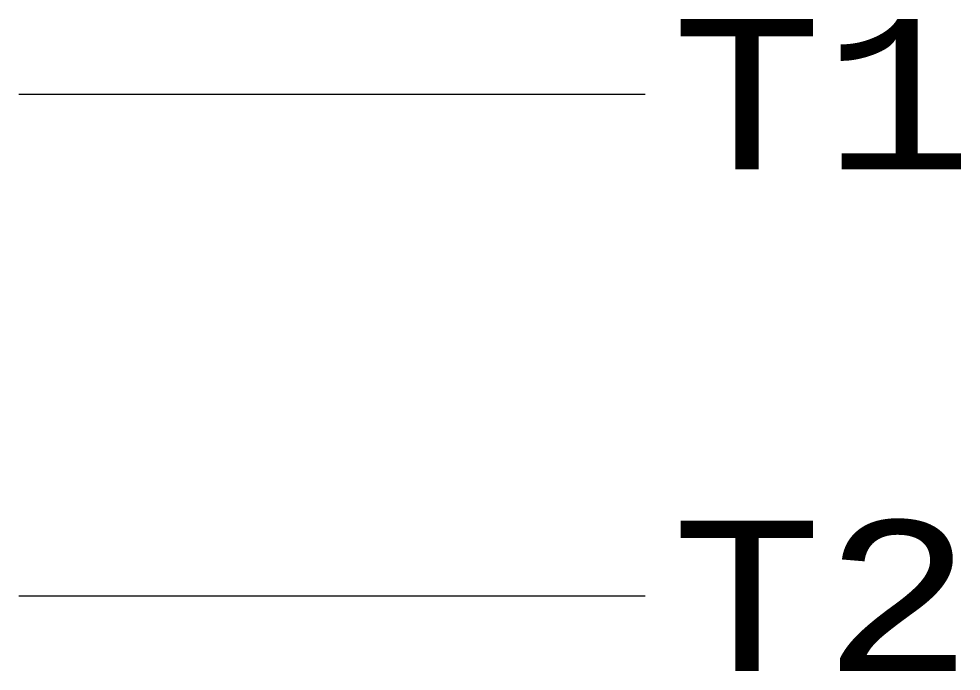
# Model space of a CAD drawing. Header units: millimetres. Extents: x 333.07 to 342.46, y 171.54 to 178.04.
import ezdxf
from ezdxf.enums import TextEntityAlignment as Align

# ---------------------------------------------------------------- set-up
doc = ezdxf.new("R2010")
doc.units = ezdxf.units.MM
doc.styles.add('Courier', font='cour.ttf', dxfattribs={"height": 1.5})

msp = doc.modelspace()

# ---------------------------------------------------------------- linework, layer by layer
at = {"color": 1}
for p, q in [((333.0705, 177.2909), (339.3102, 177.2909)), ((333.0705, 172.2909), (339.3102, 172.2909))]:
    msp.add_line(p, q, dxfattribs=at)

# ---------------------------------------------------------------- texts
at = {"color": 7, "style": 'Courier'}
for tag, p in [('T1', (339.5705, 177.2901)), ('T2', (339.5705, 172.2901))]:
    msp.add_attdef(tag, text='', height=1.5, dxfattribs=at).set_placement(p, align=Align.MIDDLE_LEFT)

doc.saveas('drawing.dxf')
